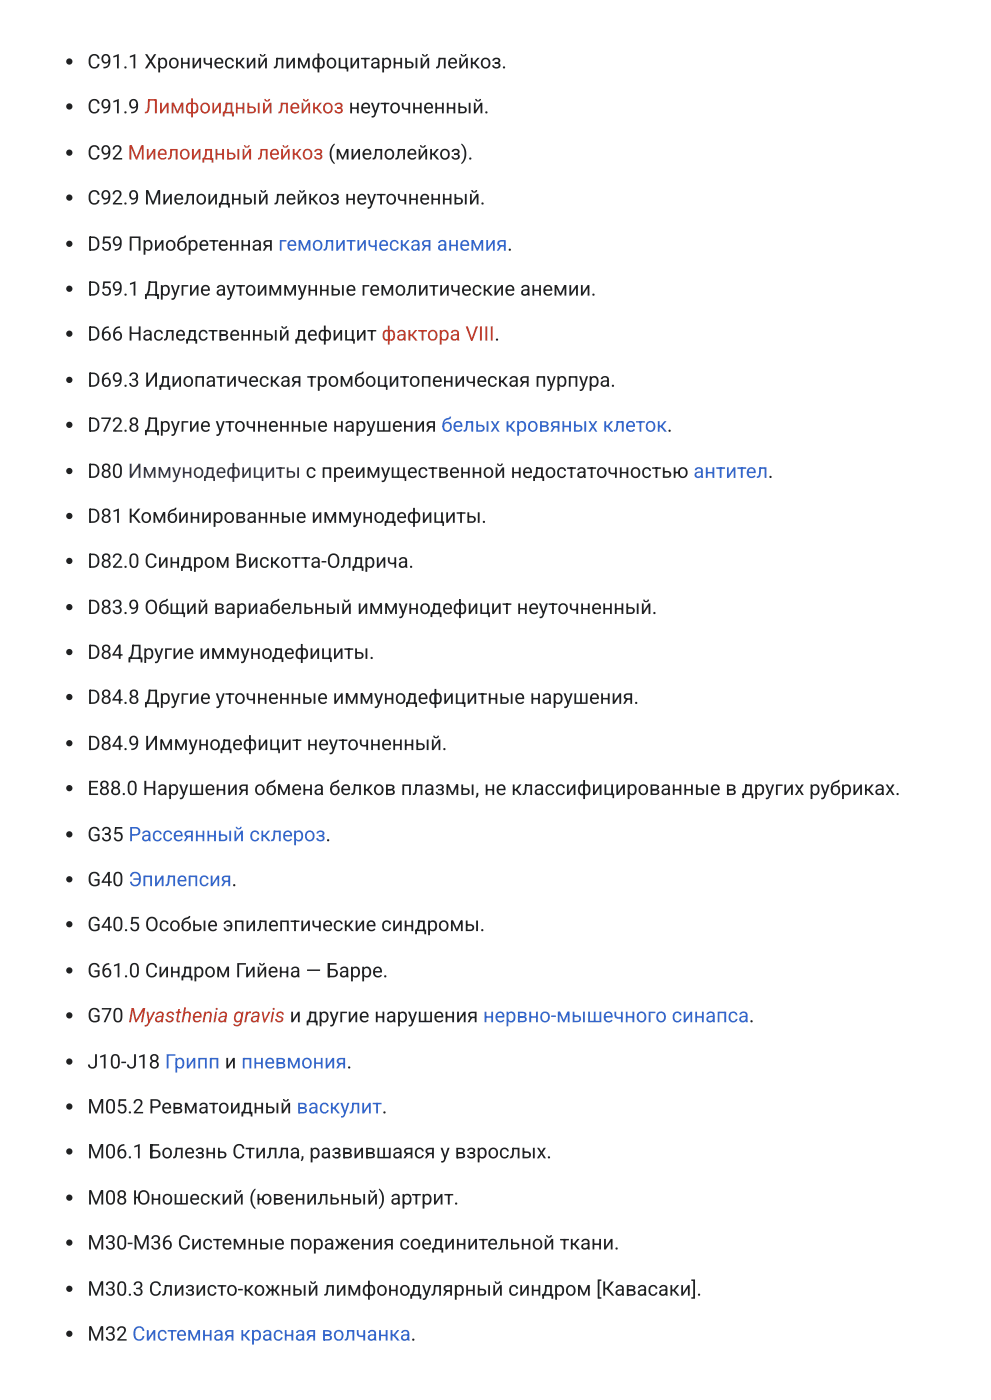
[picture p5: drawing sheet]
<svg xmlns="http://www.w3.org/2000/svg" width="210mm" height="297mm" viewBox="0 0 210 297" stroke-linecap="round" stroke-linejoin="round" font-family="sans-serif">
<defs><g id="words">
<g font-size="4.2" fill="#202122">
<text x="18.5" y="14.5">C91.1 Хронический лимфоцитарный лейкоз.</text>
<text x="18.5" y="24">C91.9 Лимфоидный лейкоз неуточненный.</text>
<text x="18.5" y="33.8">C92 Миелоидный лейкоз (миелолейкоз).</text>
<text x="18.5" y="43.3">C92.9 Миелоидный лейкоз неуточненный.</text>
<text x="18.5" y="53.1">D59 Приобретенная гемолитическая анемия.</text>
<text x="18.5" y="62.6">D59.1 Другие аутоиммунные гемолитические анемии.</text>
<text x="18.5" y="72.2">D66 Наследственный дефицит фактора VIII.</text>
<text x="18.5" y="82">D69.3 Идиопатическая тромбоцитопеническая пурпура.</text>
<text x="18.5" y="91.5">D72.8 Другие уточненные нарушения белых кровяных клеток.</text>
<text x="18.5" y="101.3">D80 Иммунодефициты с преимущественной недостаточностью антител.</text>
<text x="18.5" y="110.8">D81 Комбинированные иммунодефициты.</text>
<text x="18.5" y="120.3">D82.0 Синдром Вискотта-Олдрича.</text>
<text x="18.5" y="130.1">D83.9 Общий вариабельный иммунодефицит неуточненный.</text>
<text x="18.5" y="139.6">D84 Другие иммунодефициты.</text>
<text x="18.5" y="149.2">D84.8 Другие уточненные иммунодефицитные нарушения.</text>
<text x="18.5" y="159">D84.9 Иммунодефицит неуточненный.</text>
<text x="18.5" y="168.5">E88.0 Нарушения обмена белков плазмы, не классифицированные в других рубриках.</text>
<text x="18.5" y="178.3">G35 Рассеянный склероз.</text>
<text x="18.5" y="187.8">G40 Эпилепсия.</text>
<text x="18.5" y="197.3">G40.5 Особые эпилептические синдромы.</text>
<text x="18.5" y="207.1">G61.0 Синдром Гийена — Барре.</text>
<text x="18.5" y="216.6">G70 Myasthenia gravis и другие нарушения нервно-мышечного синапса.</text>
<text x="18.5" y="226.4">J10-J18 Грипп и пневмония.</text>
<text x="18.5" y="235.9">M05.2 Ревматоидный васкулит.</text>
<text x="18.5" y="245.5">M06.1 Болезнь Стилла, развившаяся у взрослых.</text>
<text x="18.5" y="255.3">M08 Юношеский (ювенильный) артрит.</text>
<text x="18.5" y="264.8">M30-M36 Системные поражения соединительной ткани.</text>
<text x="18.5" y="274.6">M30.3 Слизисто-кожный лимфонодулярный синдром [Кавасаки].</text>
<text x="18.5" y="284.1">M32 Системная красная волчанка.</text>
</g>
</g></defs>
<g fill="#202122">
<circle cx="14.7" cy="13" r=".66"/>
<circle cx="14.7" cy="22.6" r=".66"/>
<circle cx="14.7" cy="32.4" r=".66"/>
<circle cx="14.7" cy="41.9" r=".66"/>
<circle cx="14.7" cy="51.7" r=".66"/>
<circle cx="14.7" cy="61.2" r=".66"/>
<circle cx="14.7" cy="70.7" r=".66"/>
<circle cx="14.7" cy="80.5" r=".66"/>
<circle cx="14.7" cy="90" r=".66"/>
<circle cx="14.7" cy="99.8" r=".66"/>
<circle cx="14.7" cy="109.3" r=".66"/>
<circle cx="14.7" cy="118.9" r=".66"/>
<circle cx="14.7" cy="128.7" r=".66"/>
<circle cx="14.7" cy="138.2" r=".66"/>
<circle cx="14.7" cy="147.7" r=".66"/>
<circle cx="14.7" cy="157.5" r=".66"/>
<circle cx="14.7" cy="167" r=".66"/>
<circle cx="14.7" cy="176.8" r=".66"/>
<circle cx="14.7" cy="186.3" r=".66"/>
<circle cx="14.7" cy="195.9" r=".66"/>
<circle cx="14.7" cy="205.7" r=".66"/>
<circle cx="14.7" cy="215.2" r=".66"/>
<circle cx="14.7" cy="225" r=".66"/>
<circle cx="14.7" cy="234.5" r=".66"/>
<circle cx="14.7" cy="244" r=".66"/>
<circle cx="14.7" cy="253.8" r=".66"/>
<circle cx="14.7" cy="263.3" r=".66"/>
<circle cx="14.7" cy="273.1" r=".66"/>
<circle cx="14.7" cy="282.6" r=".66"/>
</g>
<use href="#words"/>
</svg>
